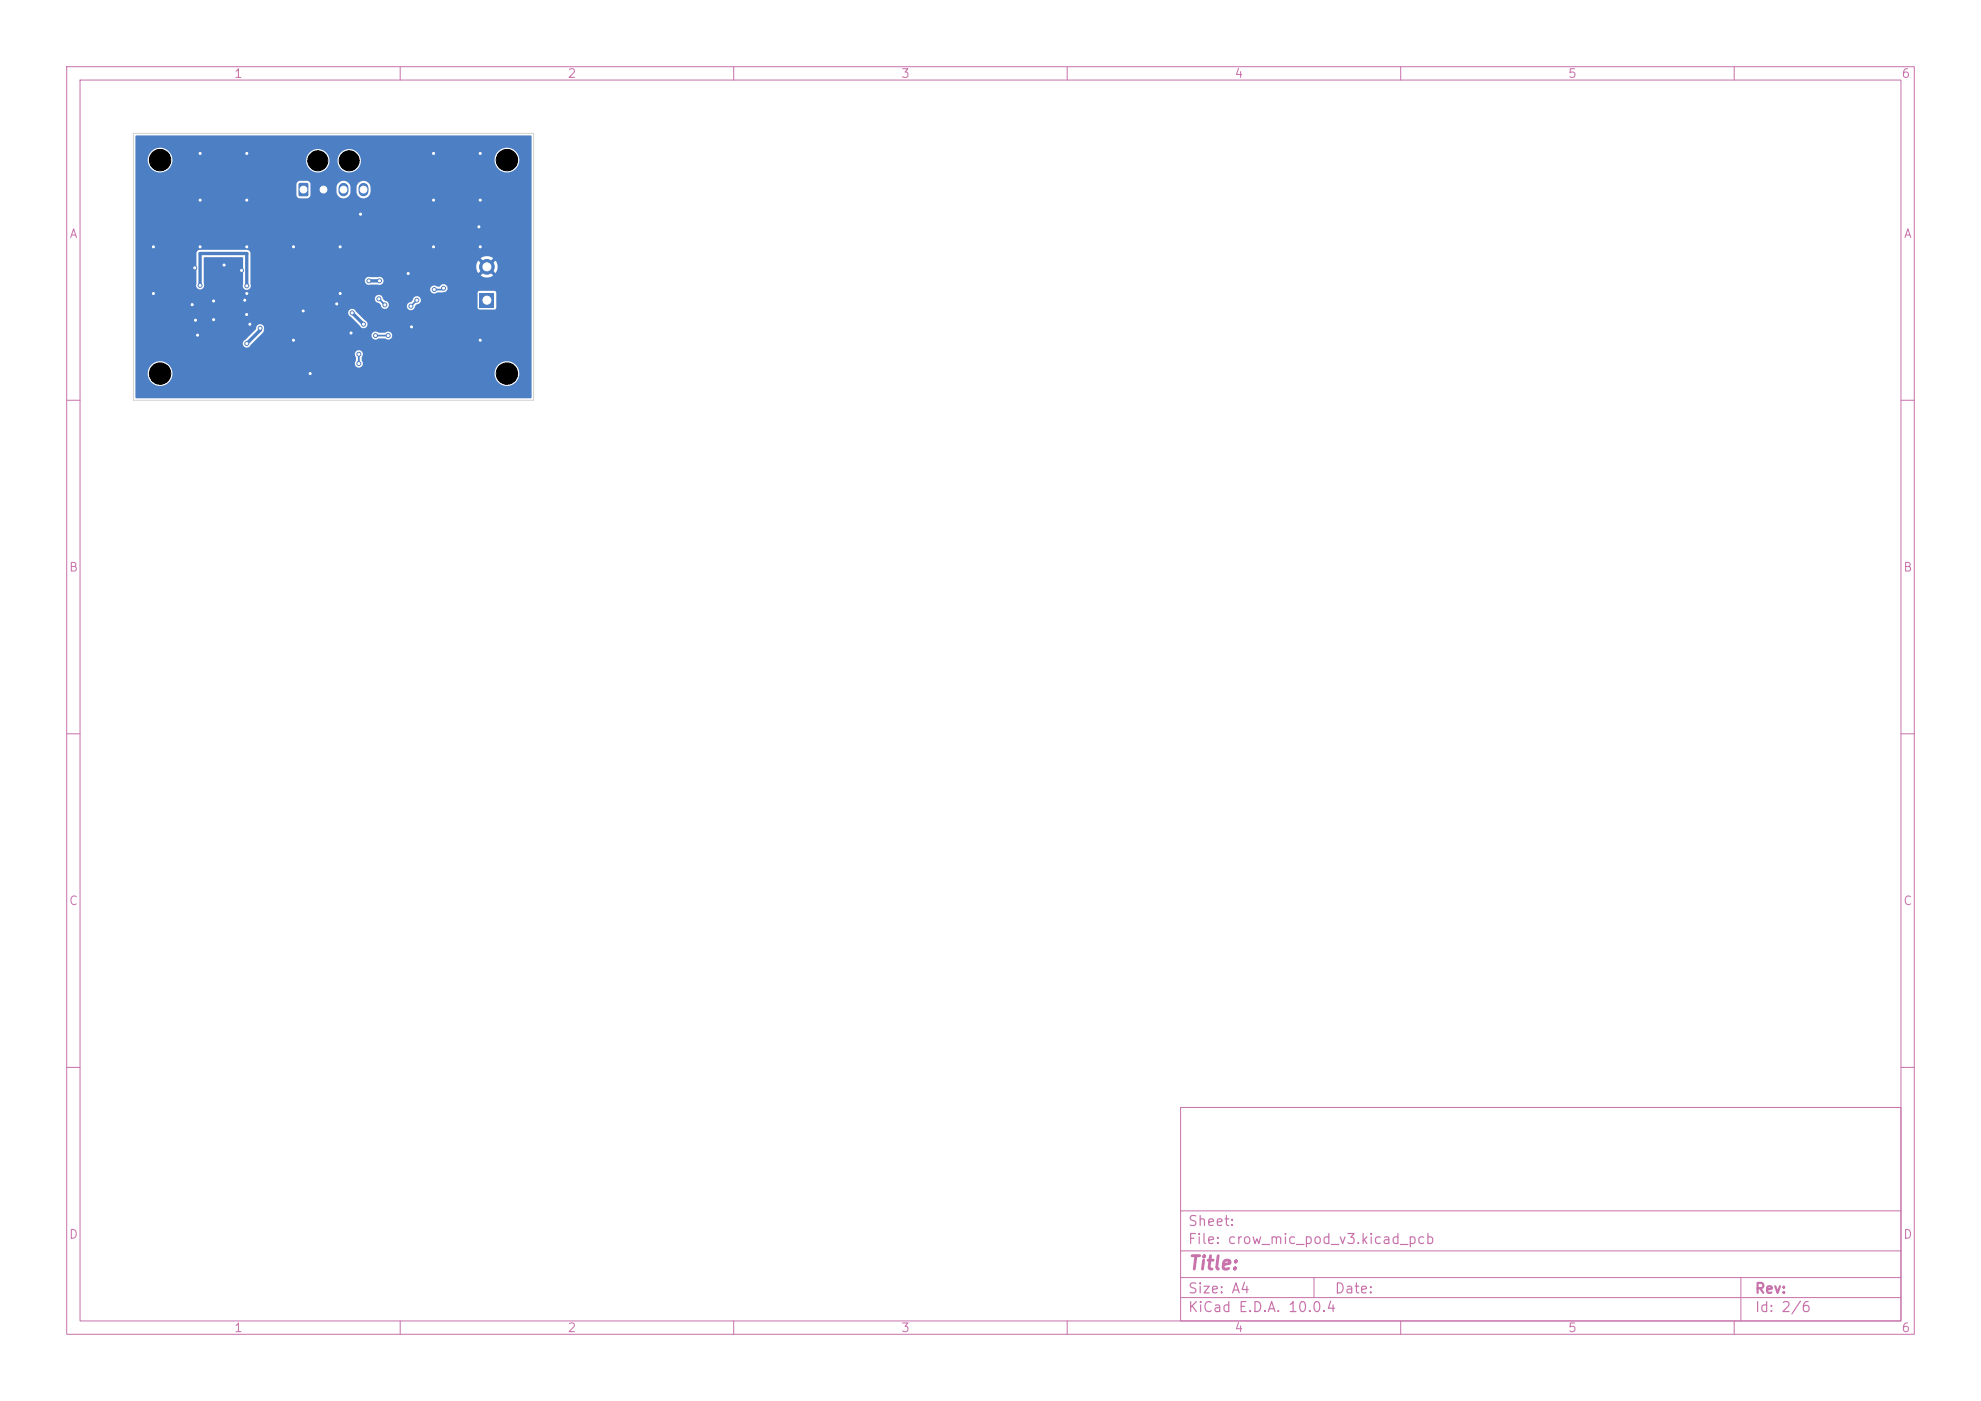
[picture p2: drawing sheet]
<svg xmlns="http://www.w3.org/2000/svg" width="297mm" height="210mm" viewBox="0 0 297 210" stroke-linecap="round" stroke-linejoin="round" font-family="sans-serif">
<defs><g id="words">
<text font-size="2" fill="#c872ab" x="178" y="190.8">Title:</text>
<g font-size="1.5" fill="#c872ab">
<text x="178" y="184.2">Sheet:</text>
<text x="178" y="186.9">File: crow_mic_pod_v3.kicad_pcb</text>
<text x="178" y="197.1">KiCad E.D.A. 10.0.4</text>
<text x="178" y="194.3">Size: A4</text>
<text x="200" y="194.3">Date:</text>
<text x="263" y="194.3">Rev:</text>
<text x="263" y="197.1">Id: 2/6</text>
</g>
<g font-size="1.3" fill="#c872ab">
<text x="35" y="12">1</text>
<text x="85" y="12">2</text>
<text x="135" y="12">3</text>
<text x="185" y="12">4</text>
<text x="235" y="12">5</text>
<text x="285" y="12">6</text>
<text x="10.3" y="36">A</text>
<text x="285.4" y="36">A</text>
<text x="10.3" y="86">B</text>
<text x="285.3" y="86">B</text>
<text x="10.3" y="136">C</text>
<text x="285.3" y="136">C</text>
<text x="10.3" y="186">D</text>
<text x="285.3" y="186">D</text>
<text x="35" y="200">1</text>
<text x="85" y="200">2</text>
<text x="135" y="200">3</text>
<text x="185" y="200">4</text>
<text x="235" y="200">5</text>
<text x="285" y="200">6</text>
</g>
</g></defs>
<g fill="none" stroke="#c872ab" stroke-width=".15">
<path d="M10 10h277v190h-277zM12 12h273v186h-273zM60 10v2M110 10v2M160 10v2M210 10v2M260 10v2M10 60h2M285 60h2M10 110h2M285 110h2M10 160h2"/>
<path d="M177 166h108v32h-108zM285 160h2M60 198v2M110 198v2M160 198v2M177 194.5h108M177 191.5h108M177 187.5h108M177 181.5h108M197 191.5v3M210 198v2M260 198v2"/>
<path d="M261 191.5v6.5"/>
</g>
<path d="M71.9 43.9h2.2v2.2h-2.2z" fill="#4d7fc4"/>
<circle cx="73" cy="40" r="1.1" fill="#4d7fc4" stroke="#4d7fc4" stroke-width=".15"/>
<path d="M44.8 27.5h1.4v1.9h-1.4z" fill="#4d7fc4"/>
<path d="M48.5 28.2v.5M51.5 28.2v.5M54.5 28.2v.5" fill="none" stroke="#4d7fc4" stroke-width="1.5"/>
<g fill="#4d7fc4" stroke="#4d7fc4" stroke-width=".15">
<circle cx="51" cy="44" r=".3"/>
<circle cx="71.8" cy="34" r=".3"/>
<circle cx="29.6" cy="50.2" r=".3"/>
<circle cx="61.2" cy="41" r=".3"/>
<circle cx="50.5" cy="45.6" r=".3"/>
<circle cx="33.6" cy="39.7" r=".3"/>
<circle cx="52.6" cy="49.9" r=".3"/>
<circle cx="65" cy="30" r=".3"/>
<circle cx="44" cy="51" r=".3"/>
<circle cx="29.3" cy="48" r=".3"/>
<circle cx="37" cy="47.2" r=".3"/>
<circle cx="37" cy="30" r=".3"/>
<circle cx="44" cy="37" r=".3"/>
<circle cx="30" cy="30" r=".3"/>
<circle cx="28.8" cy="45.7" r=".3"/>
<circle cx="46.5" cy="56" r=".3"/>
<circle cx="37.5" cy="48.6" r=".3"/>
<circle cx="54" cy="32.1" r=".3"/>
<circle cx="72" cy="51" r=".3"/>
<circle cx="61.7" cy="49" r=".3"/>
<circle cx="65" cy="37" r=".3"/>
<circle cx="65" cy="23" r=".3"/>
<circle cx="36.7" cy="45" r=".3"/>
<circle cx="37" cy="37" r=".3"/>
<circle cx="51" cy="37" r=".3"/>
<circle cx="72" cy="37" r=".3"/>
<circle cx="29.2" cy="40.2" r=".3"/>
<circle cx="23" cy="44" r=".3"/>
<circle cx="30" cy="23" r=".3"/>
<circle cx="37" cy="44" r=".3"/>
<circle cx="32" cy="47.9" r=".3"/>
<circle cx="72" cy="30" r=".3"/>
<circle cx="37" cy="23" r=".3"/>
<circle cx="30" cy="37" r=".3"/>
<circle cx="36.2" cy="40.5" r=".3"/>
<circle cx="32" cy="45.1" r=".3"/>
<circle cx="72" cy="23" r=".3"/>
<circle cx="23" cy="37" r=".3"/>
<circle cx="45.5" cy="46.6" r=".3"/>
<circle cx="37" cy="42.9" r=".3"/>
<circle cx="30" cy="42.8" r=".3"/>
<circle cx="65.1" cy="43.4" r=".3"/>
<circle cx="66.5" cy="43.2" r=".3"/>
<circle cx="61.6" cy="45.9" r=".3"/>
<circle cx="56.3" cy="50.3" r=".3"/>
<circle cx="58.2" cy="50.3" r=".3"/>
<circle cx="62.5" cy="45" r=".3"/>
<circle cx="54.5" cy="48.6" r=".3"/>
<circle cx="37" cy="51.5" r=".3"/>
<circle cx="56.9" cy="42.1" r=".3"/>
<circle cx="55.3" cy="42.1" r=".3"/>
<circle cx="39" cy="49.2" r=".3"/>
<circle cx="52.8" cy="46.9" r=".3"/>
<circle cx="53.8" cy="53.1" r=".3"/>
<circle cx="53.8" cy="54.5" r=".3"/>
<circle cx="57.7" cy="45.7" r=".3"/>
<circle cx="56.8" cy="44.8" r=".3"/>
</g>
<path d="M30 42.8v-4.8h7v4.9M39 49.2v.3l-2 2M52.8 46.9l1.7 1.7M55.3 42.1h1.6" fill="none" stroke="#4d7fc4" stroke-width=".5"/>
<path d="M53.8 53.1v1.4M56.3 50.3h1.9M56.8 44.8l.9 .9M62.5 45l-.9 .9M66.5 43.2l-.2 .2h-1.2" fill="none" stroke="#4d7fc4" stroke-width=".26"/>
<path d="M20.3 20.4l59.3-.1 .1 .1-.1 39.3h-59.2l-.1-3.8h1.8a1.85 1.85 0 0 0 1.9 2 1.85 1.85 0 0 0 1.9-2h48.2v.2a1.85 1.85 0 0 0 2.9 1.5 1.85 1.85 0 0 0 0-3.2 1.85 1.85 0 0 0-2.9 1.5h-48.2l-.1-.3a1.85 1.85 0 0 0-1.9-1.5 1.85 1.85 0 0 0-1.8 1.8h-1.8v-2.9h32.9l.2 .5v.5a.62 .62 0 0 0 0 .9 .62 .62 0 0 0 .8 0 .62 .62 0 0 0 0-.9l.1-.5a.61 .61 0 0 0-.2-1 .61 .61 0 0 0-.9 .5h-32.9v-1.6h16.1v.2a.61 .61 0 0 0 .5 .5 .61 .61 0 0 0 .7-.4l1.5-1.5h16.6a.63 .63 0 0 0 .4 .6 .63 .63 0 0 0 .7-.1l1 .1a.61 .61 0 0 0 .9-.1 .61 .61 0 0 0-.1-.9 .61 .61 0 0 0-.9 .1l-1-.1a.6 .6 0 0 0-1 .4h-16.6l.3-.4a.7 .7 0 0 0 .1-.9 .7 .7 0 0 0-.9-.2l-.2 .3v.4l-1.9 1.7-.1 .3h-16.1v-4.6h31.9l.1 .5 1.6 1.5a.61 .61 0 0 0 1 .2 .61 .61 0 0 0-.2-1l-1.4-1.5a.61 .61 0 0 0-.7-.2 .61 .61 0 0 0-.4 .5h-31.9v-2.1h35.9v.2a.67 .67 0 0 0 .6 .5l.3 .3a.6 .6 0 0 0 .6 .6 .6 .6 0 0 0 .6-.5h2.7v.2a.62 .62 0 0 0 .7 .5 .62 .62 0 0 0 .5-.6l.3-.3a.61 .61 0 0 0 .6-.7 .61 .61 0 0 0-.7-.5 .61 .61 0 0 0-.5 .6l-.3 .3-.4 .1-.2 .4h-2.7a.64 .64 0 0 0-.6-.7l-.3-.3a.6 .6 0 0 0-.6-.6 .6 .6 0 0 0-.6 .5h-35.9v-2h9.1v.2a.61 .61 0 0 0 .8 .5 .61 .61 0 0 0 .4-.9v-3.9h5.7l.1 .1v3.9a.6 .6 0 0 0 .2 .7 .6 .6 0 0 0 .8 0h27.1v.2a.61 .61 0 0 0 1 .4h6.1v2.2l.1 .3h2.4l.3-.2v-2.3l-.2-.3h-2.3l-.3 .3h-6.1l.9-.1a.64 .64 0 0 0 .7-.4 .64 .64 0 0 0-.4-.8 .64 .64 0 0 0-.8 .4l-.4-.1a.6 .6 0 0 0-1 .4h-27.1l.2-.4v-.9h17.1v.2a.61 .61 0 0 0 .8 .5h1.2a.61 .61 0 0 0 .8-.6 .61 .61 0 0 0-.8-.6h-1.2a.61 .61 0 0 0-.8 .5h-17.1v-2.1h33.8v.5l.3 .5 .7-.7 .4 .4-.7 .7 .1 .1a1.59 1.59 0 0 0 1.7-.1l-.7-.7 .4-.4 .7 .7 .1-.1a1.59 1.59 0 0 0-.1-1.7l-.7 .7-.4-.4 .7-.7-.1-.1a1.59 1.59 0 0 0-1.7 .1l.7 .7-.4 .4-.7-.7-.3 .8h-33.8v-2l-.4-.4-7.3-.1-.2 .2-.3 .3v4.8h-9.1v-15.1h24.1l.1 1.7 .1 .3 .4 .1h1l.4-.1 .2-.4v-1.1h3.8v.7a1.06 1.06 0 0 0 1.1 .9 1.06 1.06 0 0 0 1.1-.9v-.7h.8a1.43 1.43 0 0 0 .4 1.4 1.06 1.06 0 0 0 1.8-.7 1.43 1.43 0 0 0-.4-1.5 1.06 1.06 0 0 0-1.8 .8h-.8l-.1-.2a1.06 1.06 0 0 0-1.1-.8 1.06 1.06 0 0 0-1 1h-3.8l-.1-.7-.5-.3h-1.1l-.3 .2-.2 .3h-24.1v-3.7h1.8a1.85 1.85 0 0 0 1.8 2 1.85 1.85 0 0 0 2-1.9h20v.2a1.75 1.75 0 0 0 1.9 1.7 1.75 1.75 0 0 0 1.6-1.9h1.2v.2a1.75 1.75 0 0 0 1.9 1.6 1.75 1.75 0 0 0 1.6-1.9h20v.2a1.85 1.85 0 0 0 2.9 1.5 1.85 1.85 0 0 0 0-3.2 1.85 1.85 0 0 0-2.9 1.5h-20v-.1a1.75 1.75 0 0 0-1.9-1.4 1.75 1.75 0 0 0-1.6 1.6h-1.2v-.2a1.75 1.75 0 0 0-1.9-1.4 1.75 1.75 0 0 0-1.6 1.6h-20v-.1a1.85 1.85 0 0 0-1.9-1.8 1.85 1.85 0 0 0-1.9 1.8h-1.8z" fill="#4d7fc4"/>
<path d="M20 20h60v40h-60z" fill="none" stroke="#d0d2cd" stroke-width=".15"/>
<g fill="#fff" stroke="#fff" stroke-width=".15">
<circle cx="51" cy="44" r=".15"/>
<circle cx="71.8" cy="34" r=".15"/>
<circle cx="29.6" cy="50.2" r=".15"/>
<circle cx="61.2" cy="41" r=".15"/>
<circle cx="50.5" cy="45.5" r=".15"/>
<circle cx="33.6" cy="39.7" r=".15"/>
<circle cx="52.6" cy="49.9" r=".15"/>
<circle cx="65" cy="30" r=".15"/>
<circle cx="44" cy="51" r=".15"/>
<circle cx="29.3" cy="48" r=".15"/>
<circle cx="37" cy="47.1" r=".15"/>
<circle cx="37" cy="30" r=".15"/>
<circle cx="44" cy="37" r=".15"/>
<circle cx="30" cy="30" r=".15"/>
<circle cx="28.8" cy="45.7" r=".15"/>
<circle cx="46.5" cy="56" r=".15"/>
<circle cx="37.5" cy="48.6" r=".15"/>
<circle cx="54.1" cy="32.1" r=".15"/>
<circle cx="72" cy="51" r=".15"/>
<circle cx="61.7" cy="49" r=".15"/>
<circle cx="65" cy="37" r=".15"/>
<circle cx="65" cy="23" r=".15"/>
<circle cx="36.7" cy="45" r=".15"/>
<circle cx="37" cy="37" r=".15"/>
<circle cx="51" cy="37" r=".15"/>
<circle cx="72" cy="37" r=".15"/>
<circle cx="29.2" cy="40.1" r=".15"/>
<circle cx="23" cy="44" r=".15"/>
<circle cx="30" cy="23" r=".15"/>
<circle cx="37" cy="44" r=".15"/>
<circle cx="32" cy="47.9" r=".15"/>
<circle cx="72" cy="30" r=".15"/>
<circle cx="37" cy="23" r=".15"/>
<circle cx="30" cy="37" r=".15"/>
<circle cx="36.2" cy="40.5" r=".15"/>
<circle cx="32" cy="45.1" r=".15"/>
<circle cx="72" cy="23" r=".15"/>
<circle cx="23" cy="37" r=".15"/>
<circle cx="45.5" cy="46.6" r=".15"/>
<circle cx="37" cy="42.8" r=".15"/>
<circle cx="30" cy="42.8" r=".15"/>
<circle cx="65.1" cy="43.4" r=".15"/>
<circle cx="66.5" cy="43.2" r=".15"/>
<circle cx="61.6" cy="45.9" r=".15"/>
<circle cx="56.3" cy="50.3" r=".15"/>
<circle cx="58.2" cy="50.3" r=".15"/>
<circle cx="62.5" cy="45" r=".15"/>
<circle cx="54.5" cy="48.6" r=".15"/>
<circle cx="37" cy="51.5" r=".15"/>
<circle cx="56.9" cy="42.1" r=".15"/>
<circle cx="55.3" cy="42.1" r=".15"/>
<circle cx="39" cy="49.2" r=".15"/>
<circle cx="52.8" cy="46.9" r=".15"/>
<circle cx="53.8" cy="53.1" r=".15"/>
<circle cx="53.8" cy="54.5" r=".15"/>
<circle cx="57.7" cy="45.7" r=".15"/>
<circle cx="56.8" cy="44.8" r=".15"/>
<circle cx="73" cy="45" r=".6"/>
<circle cx="73" cy="40" r=".6"/>
<circle cx="45.5" cy="28.4" r=".51"/>
<circle cx="48.5" cy="28.4" r=".51"/>
<circle cx="51.5" cy="28.4" r=".51"/>
<circle cx="54.5" cy="28.4" r=".51"/>
</g>
<g fill="#000" stroke="#000" stroke-width=".15">
<circle cx="24" cy="24" r="1.6"/>
<circle cx="47.6" cy="24.1" r="1.5"/>
<circle cx="52.3" cy="24.1" r="1.5"/>
<circle cx="76" cy="24" r="1.6"/>
<circle cx="24" cy="56" r="1.6"/>
<circle cx="76" cy="56" r="1.6"/>
</g>
<use href="#words"/>
</svg>
